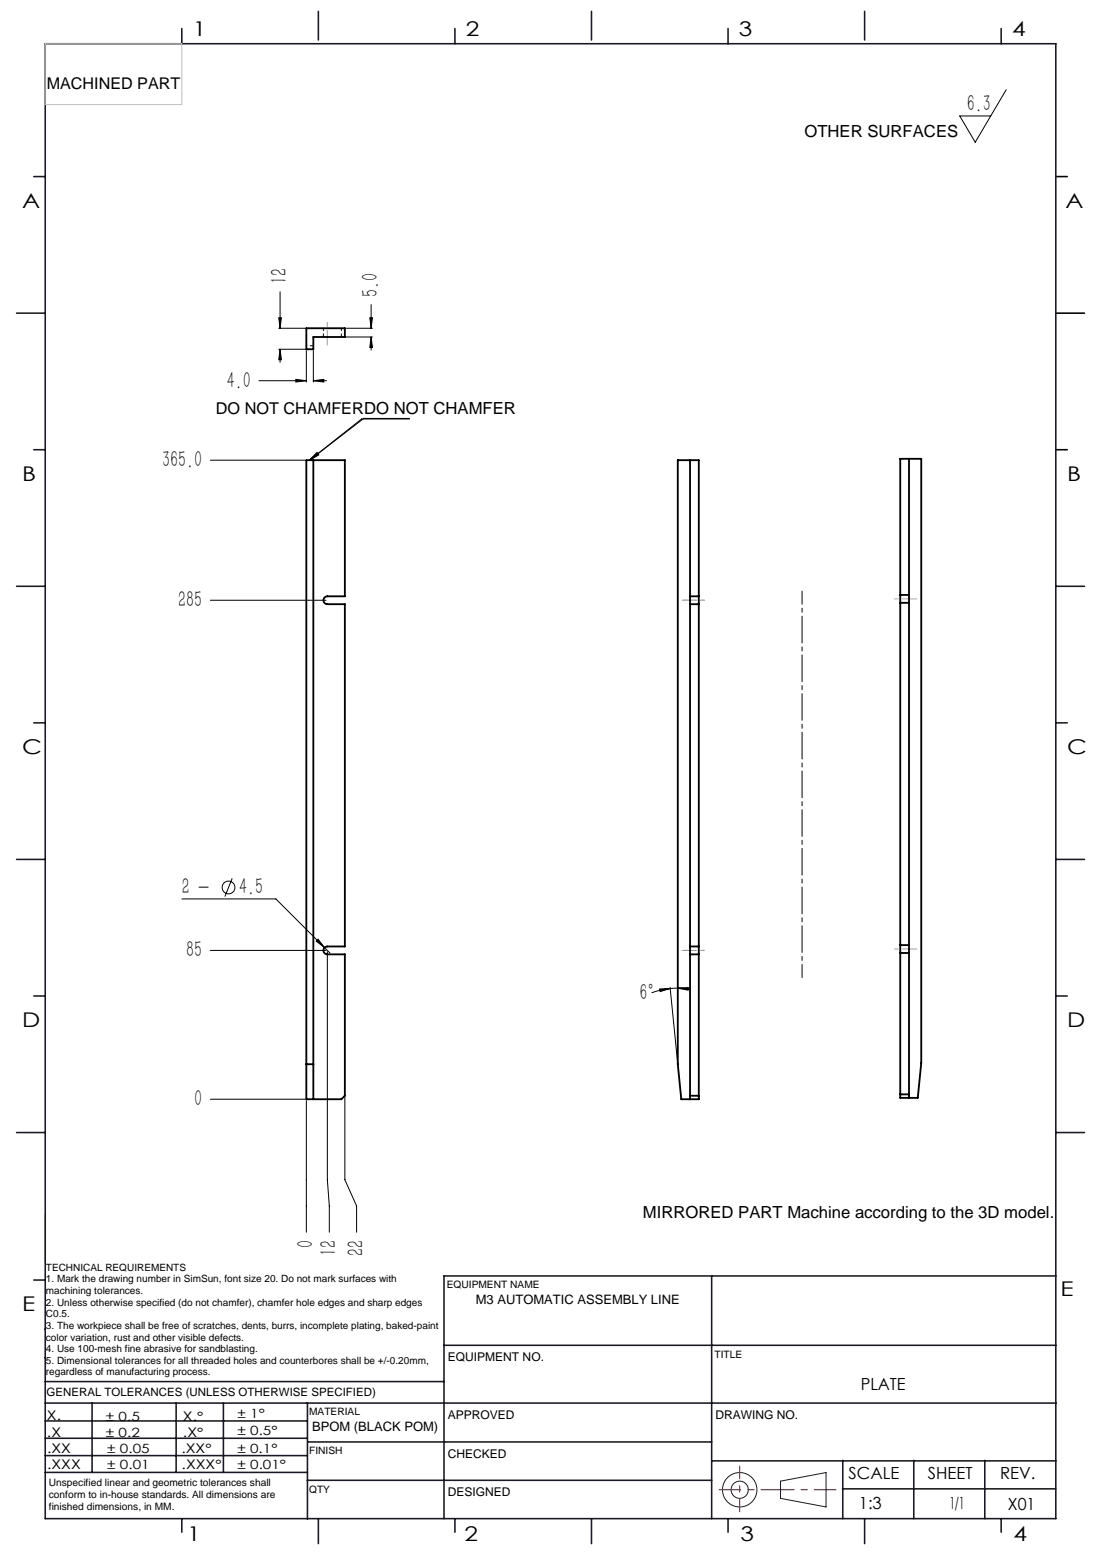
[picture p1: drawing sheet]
<svg xmlns="http://www.w3.org/2000/svg" width="210mm" height="297mm" viewBox="0 0 210 297" stroke-linecap="round" stroke-linejoin="round" font-family="sans-serif">
<defs><g id="words">
<g font-size="4.4">
<text x="184.1" y="21.2">6.3</text>
<text x="54.6" y="54" transform="rotate(-90 54.6 54)">12</text>
<text x="71.9" y="56.5" transform="rotate(-90 71.9 56.5)">5.0</text>
<text x="43.2" y="73.8">4.0</text>
<text x="30.9" y="88.9">365.0</text>
<text x="33.9" y="115.6">285</text>
<text x="34.6" y="170.3">2 -</text>
<text x="45.5" y="170.3">4.5</text>
<text x="35.5" y="182.2">85</text>
<text x="121.7" y="190.3">6°</text>
<text x="37" y="210.6">0</text>
<text x="59.6" y="237.7" transform="rotate(-90 59.6 237.7)">0</text>
<text x="64" y="239.2" transform="rotate(-90 64 239.2)">12</text>
<text x="69.2" y="239.2" transform="rotate(-90 69.2 239.2)">22</text>
</g>
<g font-size="3.9">
<text x="36.7" y="6.9">1</text>
<text x="88.7" y="6.9">2</text>
<text x="140.7" y="6.9">3</text>
<text x="192.7" y="6.9">4</text>
<text x="4.2" y="39.5">A</text>
<text x="202.9" y="39.5">A</text>
<text x="4.2" y="91.5">B</text>
<text x="203.2" y="91.5">B</text>
<text x="4.2" y="143.5">C</text>
<text x="203.2" y="143.5">C</text>
<text x="4.2" y="195.5">D</text>
<text x="203.2" y="195.5">D</text>
<text x="4.2" y="249.6">E</text>
<text x="201.9" y="246.7">E</text>
<text x="35.7" y="293.4">1</text>
<text x="88.4" y="293.4">2</text>
<text x="141" y="293.4">3</text>
<text x="193" y="293.4">4</text>
</g>
<g font-size="3.2">
<text x="153.2" y="26.1">OTHER SURFACES</text>
<text x="122.4" y="231.9">MIRRORED PART Machine according to the 3D model.</text>
<text x="163.9" y="264.5">PLATE</text>
<text x="161.6" y="281.7">SCALE</text>
<text x="176.7" y="281.5">SHEET</text>
<text x="190.4" y="281.5">REV.</text>
<text x="163.5" y="287.3">1:3</text>
<text x="180.8" y="287.3">1/1</text>
<text x="191.9" y="287.5">X01</text>
</g>
<g font-size="3.1">
<text x="8.9" y="17">MACHINED PART</text>
<text x="41.1" y="78.9">DO NOT CHAMFERDO NOT CHAMFER</text>
</g>
<g font-size="2.5">
<text x="90.6" y="248.2">M3 AUTOMATIC ASSEMBLY LINE</text>
<text x="8.9" y="273.6">.X</text>
<text x="8.9" y="270.4">X.</text>
<text x="34.8" y="273.7">.X°</text>
<text x="34.8" y="270.5">X.°</text>
<text x="59.4" y="272.4">BPOM (BLACK POM)</text>
<text x="9" y="276.7">.XX</text>
<text x="9" y="279.7">.XXX</text>
<text x="34.5" y="276.7">.XX°</text>
<text x="34.6" y="279.8">.XXX°</text>
</g>
<g font-size="2.4">
<text x="45.2" y="270">± 1°</text>
<text x="20.2" y="270.4">± 0.5</text>
<text x="20.2" y="273.7">± 0.2</text>
<text x="45.2" y="273.2">± 0.5°</text>
<text x="20.4" y="279.7">± 0.01</text>
<text x="20.4" y="276.7">± 0.05</text>
<text x="45.2" y="276.7">± 0.1°</text>
<text x="45.2" y="279.7">± 0.01°</text>
</g>
<g font-size="2.3">
<text x="85.2" y="259.2">EQUIPMENT NO.</text>
<text x="85.2" y="270.2">APPROVED</text>
<text x="136.2" y="270.2">DRAWING NO.</text>
<text x="85.2" y="277.6">CHECKED</text>
<text x="85.2" y="284.9">DESIGNED</text>
</g>
<text font-size="2.2" x="8.9" y="265.7">GENERAL TOLERANCES (UNLESS OTHERWISE SPECIFIED)</text>
<g font-size="1.9">
<text x="8.7" y="242">TECHNICAL REQUIREMENTS</text>
<text x="8.7" y="244.2">1. Mark the drawing number in SimSun, font size 20. Do not mark surfaces with</text>
<text x="85.1" y="245.3">EQUIPMENT NAME</text>
<text x="8.7" y="246.4">machining tolerances.</text>
<text x="8.7" y="248.6">2. Unless otherwise specified (do not chamfer), chamfer hole edges and sharp edges</text>
<text x="8.7" y="250.8">C0.5.</text>
<text x="8.7" y="253">3. The workpiece shall be free of scratches, dents, burrs, incomplete plating, baked-paint</text>
<text x="8.7" y="255.2">color variation, rust and other visible defects.</text>
<text x="8.7" y="257.4">4. Use 100-mesh fine abrasive for sandblasting.</text>
<text x="8.7" y="259.6">5. Dimensional tolerances for all threaded holes and counterbores shall be +/-0.20mm,</text>
<text x="8.7" y="261.9">regardless of manufacturing process.</text>
<text x="136" y="258.5">TITLE</text>
<text x="58.9" y="269.5">MATERIAL</text>
<text x="58.9" y="276.9">FINISH</text>
<text x="9.3" y="282.9">Unspecified linear and geometric tolerances shall</text>
<text x="9.3" y="285.1">conform to in-house standards. All dimensions are</text>
<text x="9.3" y="287.4">finished dimensions, in MM.</text>
<text x="58.9" y="284.2">QTY</text>
</g>
</g></defs>
<g fill="none" stroke="#191924" stroke-width=".19">
<path d="M8.6 231.2v9.4M148.6 282l8.7-1.6v6.5l-8.7-1.6z"/>
<circle cx="140.8" cy="283.6" r="3.3"/>
<circle cx="140.8" cy="283.6" r="1.64"/>
</g>
<path d="M201 33.6h2.2M201 59.6h5.5M201 85.6h2.2" fill="none" stroke="#000" stroke-width=".3"/>
<path d="M136.9 283.6h22.3" fill="none" stroke="#f00" stroke-width=".19" stroke-dasharray="6.3 1.3 1.3 1.3" stroke-dashoffset="2.2"/>
<path d="M140.8 287.8v-8.7" fill="none" stroke="#f00" stroke-width=".19" stroke-dasharray="6.3 1.3 1.3 1.3" stroke-dashoffset="3.9"/>
<g fill="none" stroke="#191924" stroke-width=".3">
<path d="M8.6 8.3h192.4v280.8h-192.4zM34.6 5.4v2.9M60.6 2.2v5.4M86.6 5.4v2.9M112.6 2.2v5.4M138.6 5.4v2.9M164.6 2.2v5.4M190.6 5.4v2.9M6.4 33.6h2.2M3.2 59.6h5.4M6.4 85.6h2.2M3.2 111.6h5.4"/>
<path d="M201 111.6h5.5M6.4 137.6h2.2M201 137.6h2.2M3.2 163.6h5.4M201 163.6h5.5M6.4 189.6h2.2M201 189.6h2.2M3.2 215.6h5.4M201 215.6h5.5M6.4 243.7h2.2M8.5 253.1h.1M8.6 258.5h.1"/>
<path d="M84.5 256.1h116.5M135.5 242.9v46.2M201 242.9h-116.5v46.2M8.6 277.1h49.9M8.6 267.1h75.9M8.6 273.8h49.9M8.6 263h75.9M8.6 270.5h49.9M17.5 267.1v13.2M33.5 267.1v13.2M42.5 267.1v13.2M58.5 267.1v22.1"/>
<path d="M58.6 274.5h76.9M84.6 267.1h116.5M135.5 278.1h65.5M160.5 278v11.1M174 278v11.1M187.5 278v11.1M8.6 280.3h49.9M34.6 289.1v2.6M58.5 281.8h77M60.6 289.1v4.8M86.6 289.1v2.6M112.6 289.1v4.8"/>
<path d="M138.6 289.1v2.6M160.4 283.5h40.6M164.6 289.1v4.8M190.6 289.1v2.6"/>
</g>
<path d="M8.6 8.3h26v11.6h-26z" fill="none" stroke="#c0c0c0" stroke-width=".19"/>
<g fill="none" stroke="#000" stroke-width=".19">
<path d="M191.6 17.1l-5.9 10-3-5h5.9M53.3 55.6v6.9M70.7 58v4.5M49.3 72.5h9M53.1 62.5h5M53.1 66.5h5M53.1 60.5h.5l-.3 2zM53.3 66.5l.3 2h-.5zM53.3 66.5v2.5M56.3 72.2l2 .3-2 .2zM58.3 66.7v6M59.7 72.5l2-.3v.5z"/>
<path d="M59.7 66.7v6M59.7 72.5h2.5M65.9 62.5h5M65.9 64.2h5M70.4 60.5h.5l-.2 2zM70.7 64.2l.2 2h-.5zM70.7 64.2v2.5M78 79.8h-9.2l-9.9 7.8M78 79.7h-8.7l-10.4 7.9M40.1 87.6h18M58.9 87.6l1.5-1.4 .3 .4zM60.4 86.2l.3 .4-1.8 1z"/>
<path d="M40.1 114.3h22M34.6 171.1h17.9l10.4 10.4M44.2 167.2l-1.4 3.5M60.2 179.2l.4-.4 1.2 1.6zM40.1 180.9h22M62.3 181.2v43.4l.4 5v5M125.6 188.3l2-.1-1.9 .6zM127.6 188l1.4 14.4M127.6 188.2l-1.8 .3-1.8 .5M129 188.1l2.1-.1-.1 .5zM129 188.1l-1.4 .1M129 188.1l2.5 .2"/>
<path d="M40.1 209.3h18M58.3 209.5v25.1M65.7 208.9v15.7l2.2 5v5"/>
<circle cx="43.5" cy="169" r="1.21"/>
</g>
<path d="M62.3 65.7v-4.7M129.9 114.3h4.6M174.6 114h-4.7M129.9 180.9h4.6M174.6 180.7h-4.7" fill="none" stroke="#f0f" stroke-width=".19" stroke-dasharray="5.1 .8 .8 .8" stroke-dashoffset="2.3"/>
<path d="M152.7 112.5v73.6" fill="none" stroke="#000" stroke-width=".19" stroke-dasharray="5.1 .8 .8 .8" stroke-dashoffset="2.6"/>
<g fill="#000">
<path d="M60.4 86.2l.3 .4-1.8 1zM58.9 87.6l1.5-1.4 .3 .4z"/>
<path d="M70.4 60.5h.5l-.2 2zM70.7 64.2l.2 2h-.5zM53.1 60.5h.5l-.3 2zM53.3 66.5l.3 2h-.5z"/>
<path d="M60.6 178.8l-.4 .4 1.6 1.2zM129 188.1l2.1-.1-.1 .5zM125.6 188.3l2-.1-1.9 .6zM56.3 72.2l2 .3-2 .2zM59.7 72.5l2-.3v.5z"/>
</g>
<g fill="none" stroke="#000" stroke-width=".35">
<path d="M58.3 62.5h7.4v1.7h-6v2.3h-1.4zM58.3 87.6h7.4v25.9h-3.4a.75 .75 0 0 0-.7 .8 .75 .75 0 0 0 .7 .7h3.4v65.2h-3.4a.75 .75 0 0 0-.7 .7 .75 .75 0 0 0 .7 .8h3.4v26.9l-.7 .7h-6.7zM59.7 87.6v121.7M131.4 87.6v25.9M173.1 87.4v25.9M131.4 113.5v1.5M131.4 113.5h1.6M131.4 115h1.6M131.4 115v65.2M133 113.5v1.5M133 113.5v-25.9h-4v115l.7 6.7h3.3v-27.6M133 115v65.2"/>
<path d="M171.4 113.3v1.5M171.4 113.3h1.7M171.4 113.3v-25.9h4v115l-.7 6.6h-3.3v-27.6M171.4 114.8v65.1M171.4 114.8h1.7M173.1 113.3v1.5M173.1 114.8v65.1M171.4 179.9v1.5M171.4 179.9h1.7M173.1 179.9v1.5M131.4 180.2v1.5M131.4 180.2h1.6"/>
<path d="M131.4 181.7h1.6M131.4 181.7v27.6M133 180.2v1.5M171.4 181.4h1.7M173.1 181.4v27.6M58.3 202.6h1.4M131.4 208.6h1.6M171.4 208.4h1.7"/>
</g>
<path d="M61.6 62.5v1.7M65 62.5v1.7" fill="none" stroke="#000" stroke-width=".19" stroke-dasharray="1.3 .6" stroke-dashoffset=".8"/>
<path d="M59.7 65.8h-1.4" fill="none" stroke="#000" stroke-width=".19" stroke-dasharray="1.3 .6" stroke-dashoffset=".7"/>
<use href="#words"/>
</svg>
